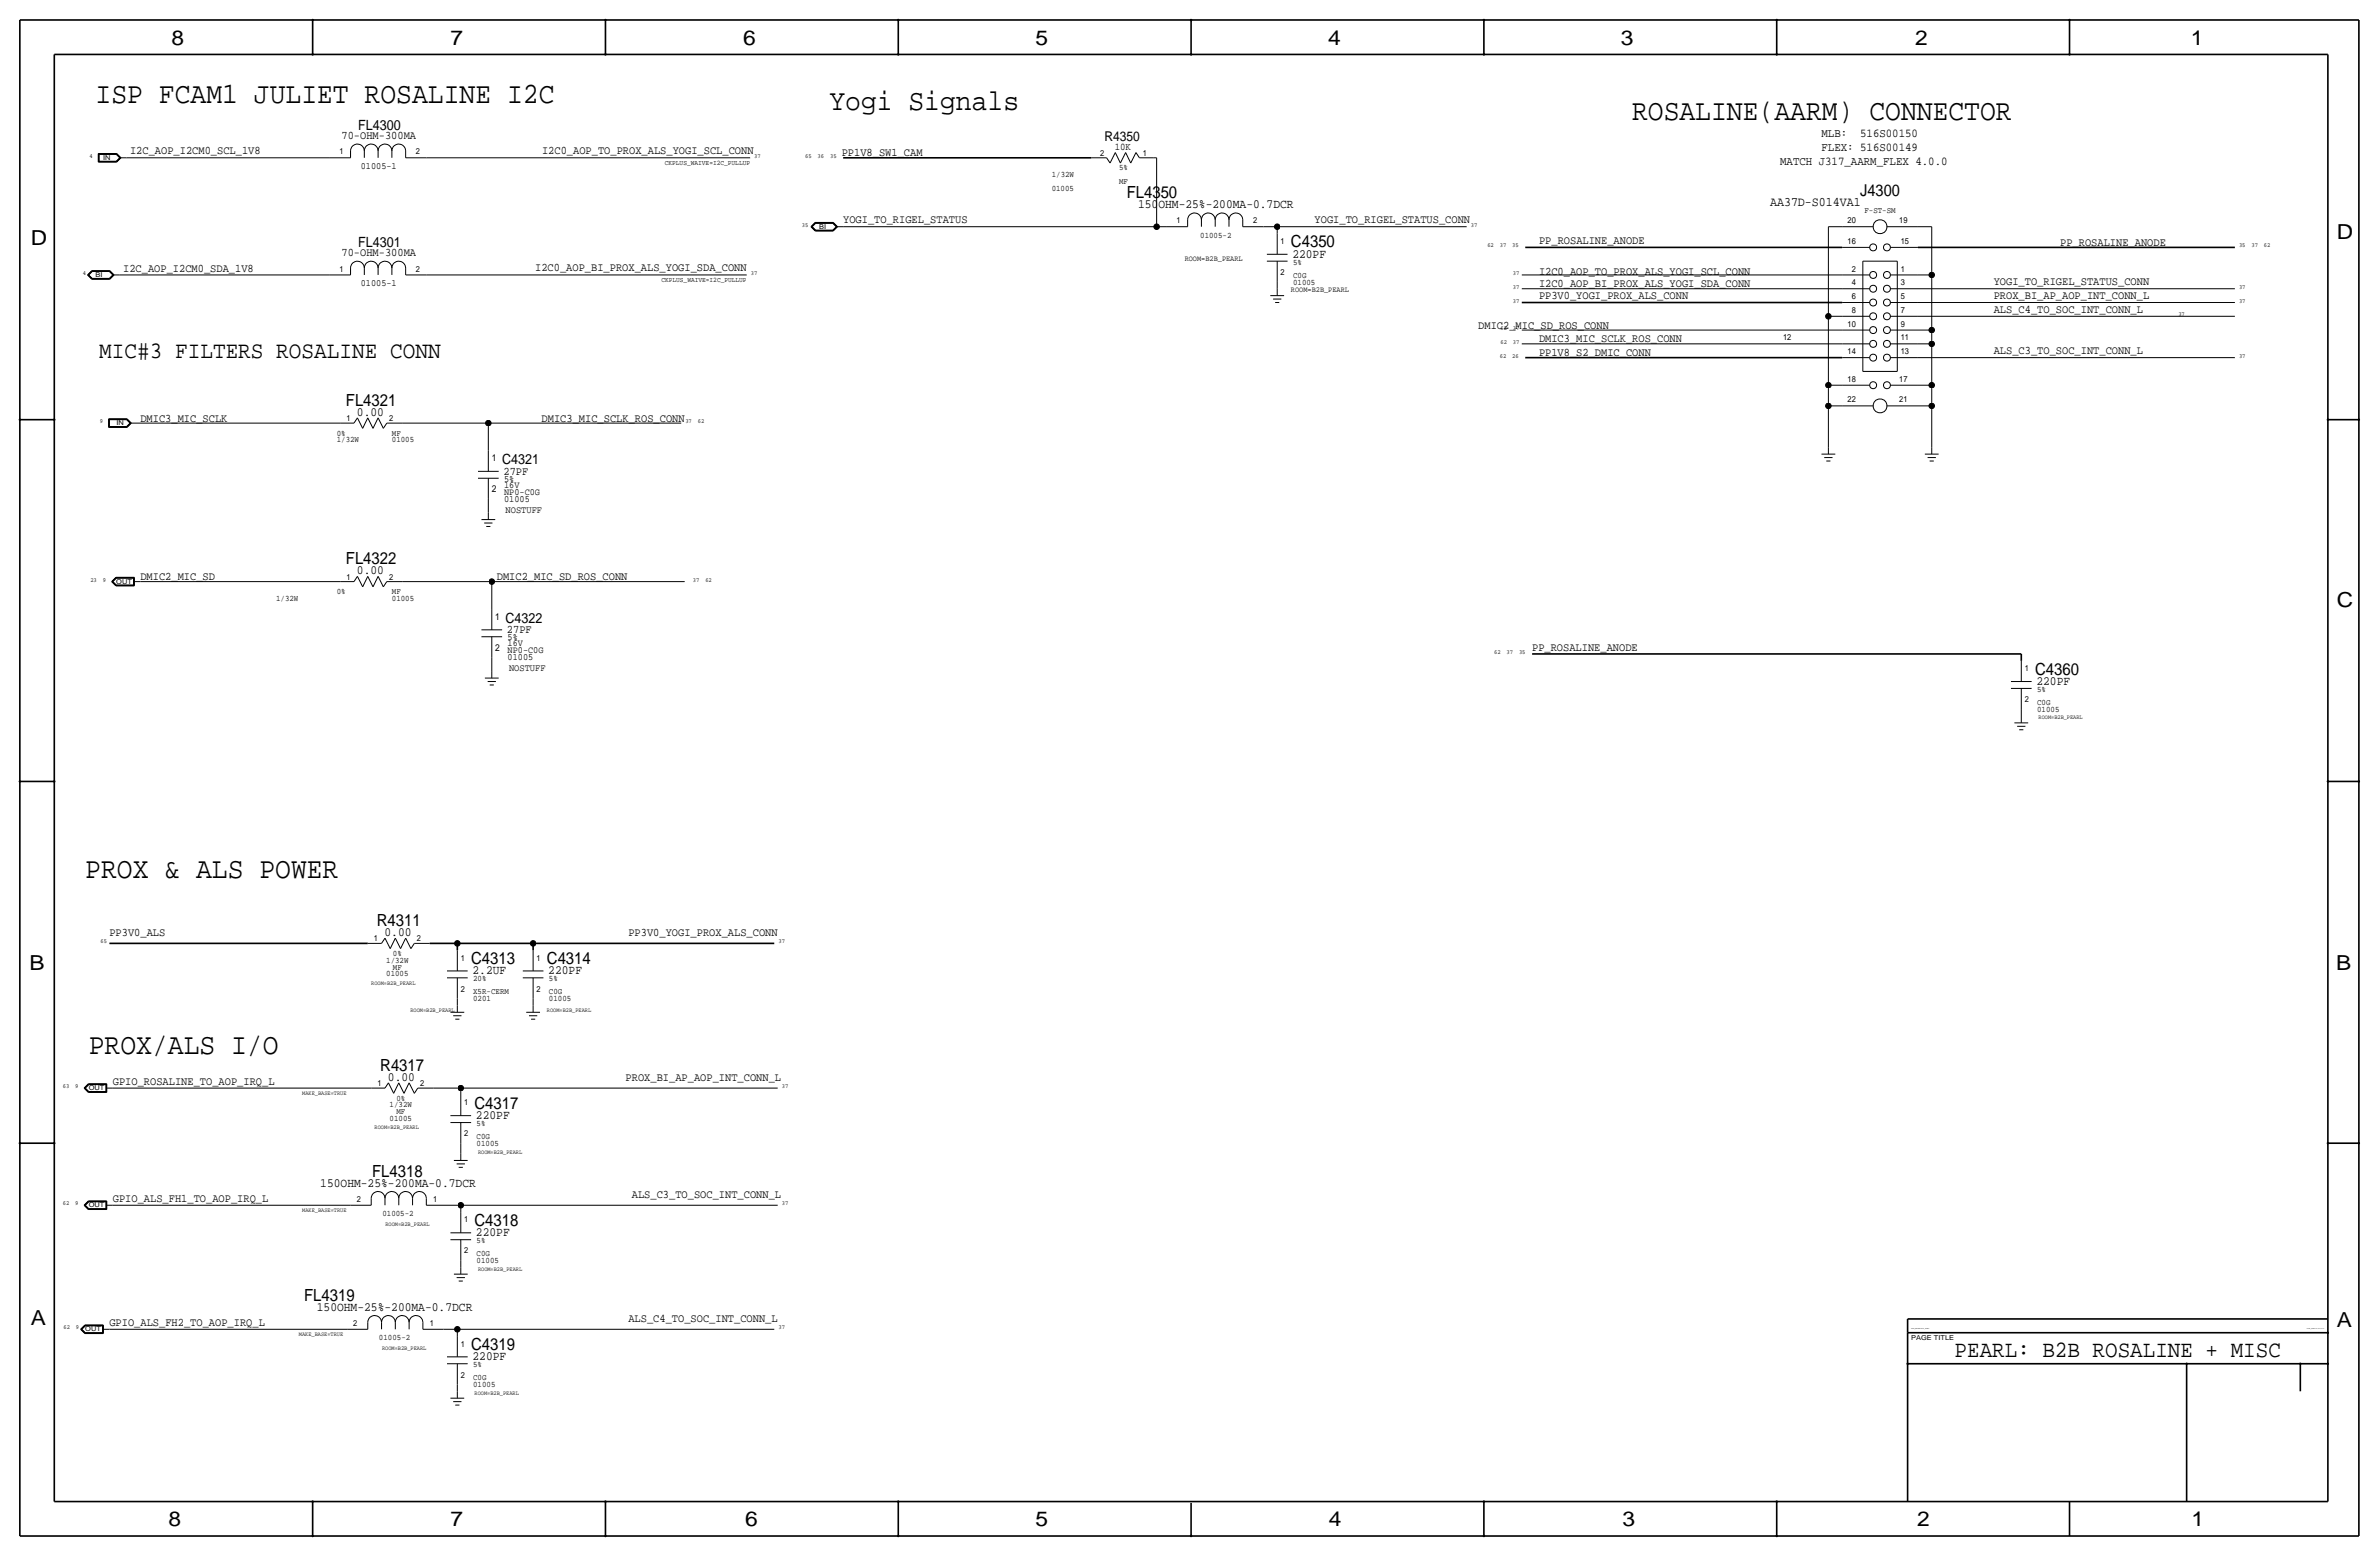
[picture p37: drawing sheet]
<svg xmlns="http://www.w3.org/2000/svg" width="877mm" height="574mm" viewBox="0 0 877 574" stroke-linecap="round" stroke-linejoin="round" font-family="sans-serif">
<defs><g id="words">
<g font-size="10.9">
<text x="35.3" y="37.8">ISP FCAM1 JULIET ROSALINE I2C</text>
<text x="305.8" y="40.4">Yogi Signals</text>
<text x="601.7" y="44.2">ROSALINE(AARM) CONNECTOR</text>
<text x="31.4" y="323.6">PROX &amp; ALS POWER</text>
<text x="32.7" y="388.4">PROX/ALS I/O</text>
</g>
<text font-size="8.7" x="36.5" y="131.8">MIC#3 FILTERS ROSALINE CONN</text>
<text font-size="8.6" x="720.6" y="500.1">PEARL: B2B ROSALINE + MISC</text>
<g font-size="7.6">
<text x="63.2" y="16.5">8</text>
<text x="166.1" y="16.5">7</text>
<text x="274" y="16.5">6</text>
<text x="381.7" y="16.5">5</text>
<text x="489.7" y="16.5">4</text>
<text x="597.6" y="16.5">3</text>
<text x="706.1" y="16.5">2</text>
<text x="807.7" y="16.5">1</text>
<text x="861.5" y="88.1">D</text>
<text x="11.4" y="90.4">D</text>
<text x="861.5" y="223.8">C</text>
<text x="10.8" y="357.6">B</text>
<text x="861.3" y="357.4">B</text>
<text x="11.3" y="488.4">A</text>
<text x="861.5" y="489.2">A</text>
<text x="62.2" y="562.6">8</text>
<text x="166" y="562.6">7</text>
<text x="274.8" y="562.6">6</text>
<text x="381.7" y="562.6">5</text>
<text x="489.9" y="562.6">4</text>
<text x="598.1" y="562.6">3</text>
<text x="706.8" y="562.6">2</text>
<text x="807.9" y="562.6">1</text>
</g>
<g font-size="6.2">
<text x="415.4" y="73.2">FL4350</text>
<text x="475.9" y="91.2">C4350</text>
<text x="127.5" y="149.6">FL4321</text>
<text x="127.5" y="208">FL4322</text>
<text x="750.3" y="248.7">C4360</text>
<text x="138.9" y="341.4">R4311</text>
<text x="173.7" y="355.3">C4313</text>
<text x="201.6" y="355.3">C4314</text>
<text x="140.2" y="394.7">R4317</text>
<text x="175" y="408.7">C4317</text>
<text x="137.2" y="433.8">FL4318</text>
<text x="175" y="451.9">C4318</text>
<text x="112.1" y="479.6">FL4319</text>
<text x="173.7" y="497.6">C4319</text>
</g>
<text font-size="6" x="685.8" y="72.1">J4300</text>
<g font-size="5.2">
<text x="132.1" y="47.8">FL4300</text>
<text x="132.1" y="90.9">FL4301</text>
<text x="185.1" y="171.2">C4321</text>
<text x="186.4" y="229.6">C4322</text>
</g>
<text font-size="5" x="407.2" y="51.8">R4350</text>
<text font-size="4.8" x="652.6" y="75.9">AA37D-S014VA1</text>
<g font-size="4.7">
<text x="419.6" y="76.7">150OHM-25%-200MA-0.7DCR</text>
<text x="476.5" y="95">220PF</text>
<text x="131.6" y="153.2">0.00</text>
<text x="131.6" y="211.6">0.00</text>
<text x="750.8" y="252.5">220PF</text>
<text x="141.8" y="344.9">0.00</text>
<text x="174.2" y="359.2">2.2UF</text>
<text x="202.1" y="359.2">220PF</text>
<text x="143" y="398.3">0.00</text>
<text x="175.5" y="412.5">220PF</text>
<text x="118.1" y="437.4">150OHM-25%-200MA-0.7DCR</text>
<text x="175.5" y="455.7">220PF</text>
<text x="116.8" y="483.1">150OHM-25%-200MA-0.7DCR</text>
<text x="174.2" y="501.4">220PF</text>
</g>
<g font-size="4.4">
<text x="671.5" y="50.5">MLB:</text>
<text x="685.8" y="50.5">516S00150</text>
<text x="671.5" y="55.6">FLEX: 516S00149</text>
<text x="656.3" y="60.7">MATCH J317_AARM_FLEX 4.0.0</text>
</g>
<g font-size="4.3">
<text x="125.9" y="51.3">70-OHM-300MA</text>
<text x="48" y="56.9">I2C_AOP_I2CM0_SCL_1V8</text>
<text x="199.9" y="56.9">I2C0_AOP_TO_PROX_ALS_YOGI_SCL_CONN</text>
<text x="310.3" y="57.7">PP1V8_SW1_CAM</text>
<text x="310.8" y="82.3">YOGI_TO_RIGEL_STATUS</text>
<text x="484.6" y="82.3">YOGI_TO_RIGEL_STATUS_CONN</text>
<text x="125.9" y="94.5">70-OHM-300MA</text>
<text x="567.4" y="90">PP_ROSALINE_ANODE</text>
<text x="759.5" y="90.7">PP_ROSALINE_ANODE</text>
<text x="45.4" y="100.1">I2C_AOP_I2CM0_SDA_1V8</text>
<text x="197.3" y="100.1">I2C0_AOP_BI_PROX_ALS_YOGI_SDA_CONN</text>
<text x="567.4" y="101.3">I2C0_AOP_TO_PROX_ALS_YOGI_SCL_CONN</text>
<text x="567.4" y="105.9">I2C0_AOP_BI_PROX_ALS_YOGI_SDA_CONN</text>
<text x="735" y="105.2">YOGI_TO_RIGEL_STATUS_CONN</text>
<text x="567.4" y="110.2">PP3V0_YOGI_PROX_ALS_CONN</text>
<text x="735" y="110.2">PROX_BI_AP_AOP_INT_CONN_L</text>
<text x="735" y="115.3">ALS_C4_TO_SOC_INT_CONN_L</text>
<text x="545" y="121.2">DMIC2_MIC_SD_ROS_CONN</text>
<text x="567.4" y="131.3">PP1V8_S2_DMIC_CONN</text>
<text x="567.4" y="126.2">DMIC3_MIC_SCLK_ROS_CONN</text>
<text x="735" y="130.6">ALS_C3_TO_SOC_INT_CONN_L</text>
<text x="51.8" y="155.4">DMIC3_MIC_SCLK</text>
<text x="199.7" y="155.4">DMIC3_MIC_SCLK_ROS_CONN</text>
<text x="185.6" y="175">27PF</text>
<text x="51.8" y="213.9">DMIC2_MIC_SD</text>
<text x="183.2" y="213.9">DMIC2_MIC_SD_ROS_CONN</text>
<text x="186.9" y="233.4">27PF</text>
<text x="564.8" y="239.9">PP_ROSALINE_ANODE</text>
<text x="40.3" y="345.2">PP3V0_ALS</text>
<text x="231.7" y="345.2">PP3V0_YOGI_PROX_ALS_CONN</text>
<text x="41.6" y="399.8">GPIO_ROSALINE_TO_AOP_IRQ_L</text>
<text x="230.7" y="398.5">PROX_BI_AP_AOP_INT_CONN_L</text>
<text x="41.6" y="443">GPIO_ALS_FH1_TO_AOP_IRQ_L</text>
<text x="232.9" y="441.7">ALS_C3_TO_SOC_INT_CONN_L</text>
<text x="40.3" y="488.7">GPIO_ALS_FH2_TO_AOP_IRQ_L</text>
<text x="231.7" y="487.4">ALS_C4_TO_SOC_INT_CONN_L</text>
</g>
<text font-size="3.8" x="411" y="55.4">10K</text>
<g font-size="3.6">
<text x="186.4" y="189">NOSTUFF</text>
<text x="187.7" y="247.4">NOSTUFF</text>
</g>
<g font-size="3.5">
<text x="133" y="62.2">01005-1</text>
<text x="133" y="105.4">01005-1</text>
<text x="181.3" y="169.9">1</text>
<text x="185.9" y="179.8">16V</text>
<text x="185.9" y="177.5">5%</text>
<text x="181.3" y="181.4">2</text>
<text x="185.9" y="182.4">NP0-C0G</text>
<text x="185.9" y="184.9">01005</text>
<text x="182.6" y="228.3">1</text>
<text x="182.6" y="239.8">2</text>
<text x="187.1" y="238.3">16V</text>
<text x="187.1" y="236">5%</text>
<text x="187.1" y="243.3">01005</text>
<text x="187.1" y="240.8">NP0-C0G</text>
</g>
<g font-size="3.1">
<text x="125.2" y="56.9">1</text>
<text x="153.4" y="56.9">2</text>
<text x="405.6" y="57.4">2</text>
<text x="421.3" y="57.4">1</text>
<text x="387.7" y="65.3">1/32W</text>
<text x="412.6" y="62.7">5%</text>
<text x="387.7" y="70.4">01005</text>
<text x="412.6" y="67.8">MF</text>
<text x="433.8" y="82.3">1</text>
<text x="462" y="82.3">2</text>
<text x="681.2" y="82.3">20</text>
<text x="687.3" y="78.5">F-ST-SM</text>
<text x="700.2" y="82.3">19</text>
<text x="442.5" y="87.6">01005-2</text>
<text x="472.1" y="89.9">1</text>
<text x="681.2" y="89.9">16</text>
<text x="700.7" y="89.9">15</text>
<text x="125.2" y="100.1">1</text>
<text x="153.4" y="100.1">2</text>
<text x="472.1" y="101.3">2</text>
<text x="476.7" y="97.5">5%</text>
<text x="682.7" y="100.1">2</text>
<text x="700.7" y="100.1">1</text>
<text x="476.7" y="104.9">01005</text>
<text x="476.7" y="102.4">C0G</text>
<text x="682.7" y="105.2">4</text>
<text x="700.7" y="105.2">3</text>
<text x="682.7" y="110.2">6</text>
<text x="700.7" y="110.2">5</text>
<text x="682.7" y="115.3">8</text>
<text x="700.7" y="115.3">7</text>
<text x="657.4" y="125.5">12</text>
<text x="681.2" y="120.4">10</text>
<text x="700.7" y="125.5">11</text>
<text x="700.7" y="120.4">9</text>
<text x="681.2" y="130.6">14</text>
<text x="700.7" y="130.6">13</text>
<text x="681.2" y="140.7">18</text>
<text x="700.2" y="140.7">17</text>
<text x="681.2" y="148.3">22</text>
<text x="700.2" y="148.3">21</text>
<text x="127.7" y="155.2">1</text>
<text x="143.5" y="155.2">2</text>
<text x="124.2" y="160.5">0%</text>
<text x="144.5" y="160.5">MF</text>
<text x="124.2" y="163.1">1/32W</text>
<text x="144.5" y="163.1">01005</text>
<text x="127.7" y="213.6">1</text>
<text x="143.5" y="213.6">2</text>
<text x="101.8" y="221.5">1/32W</text>
<text x="124.2" y="218.9">0%</text>
<text x="144.5" y="221.5">01005</text>
<text x="144.5" y="218.9">MF</text>
<text x="746.5" y="247.4">1</text>
<text x="751" y="255">5%</text>
<text x="746.5" y="258.8">2</text>
<text x="751" y="262.4">01005</text>
<text x="751" y="259.8">C0G</text>
<text x="137.9" y="347">1</text>
<text x="153.6" y="347">2</text>
<text x="144.9" y="352.3">0%</text>
<text x="142.4" y="354.8">1/32W</text>
<text x="142.4" y="359.9">01005</text>
<text x="144.9" y="357.4">MF</text>
<text x="169.9" y="354.1">1</text>
<text x="197.8" y="354.1">1</text>
<text x="169.9" y="365.5">2</text>
<text x="174.4" y="361.7">20%</text>
<text x="197.8" y="365.5">2</text>
<text x="202.4" y="361.7">5%</text>
<text x="174.4" y="369.1">0201</text>
<text x="174.4" y="366.5">X5R-CERM</text>
<text x="202.4" y="366.5">C0G</text>
<text x="202.4" y="369.1">01005</text>
<text x="139.1" y="400.3">1</text>
<text x="154.9" y="400.3">2</text>
<text x="146.1" y="405.6">0%</text>
<text x="171.1" y="407.4">1</text>
<text x="143.7" y="413.3">01005</text>
<text x="143.7" y="408.2">1/32W</text>
<text x="146.1" y="410.7">MF</text>
<text x="171.1" y="418.8">2</text>
<text x="175.7" y="415">5%</text>
<text x="175.7" y="419.9">C0G</text>
<text x="175.7" y="422.4">01005</text>
<text x="131.5" y="443">2</text>
<text x="159.7" y="443">1</text>
<text x="141" y="448.3">01005-2</text>
<text x="171.1" y="450.6">1</text>
<text x="175.7" y="458.2">5%</text>
<text x="171.1" y="462">2</text>
<text x="175.7" y="465.6">01005</text>
<text x="175.7" y="463">C0G</text>
<text x="130.2" y="488.7">2</text>
<text x="158.4" y="488.7">1</text>
<text x="139.7" y="494">01005-2</text>
<text x="169.9" y="496.3">1</text>
<text x="174.4" y="503.9">5%</text>
<text x="169.9" y="507.7">2</text>
<text x="174.4" y="508.8">C0G</text>
<text x="174.4" y="511.3">01005</text>
</g>
<g font-size="2.9">
<text x="436.8" y="96.3">ROOM=B2B_PEARL</text>
<text x="475.9" y="107.7">ROOM=B2B_PEARL</text>
</g>
<g font-size="2.6">
<text x="245.1" y="60.7">CKPLUS_WAIVE=I2C_PULLUP</text>
<text x="243.8" y="103.9">CKPLUS_WAIVE=I2C_PULLUP</text>
</g>
<g font-size="2.5">
<text x="38" y="58.9">IN</text>
<text x="302" y="84.3">BI</text>
<text x="35.3" y="102.1">BI</text>
<text x="42.9" y="156.7">IN</text>
<text x="42.9" y="215.1">OUT</text>
<text x="32.7" y="401.8">OUT</text>
<text x="32.7" y="445">OUT</text>
<text x="31.4" y="490.7">OUT</text>
<text x="704.5" y="493.8">PAGE TITLE</text>
</g>
<g font-size="2.3">
<text x="33" y="58.2">4</text>
<text x="278.1" y="58.2">37</text>
<text x="296.9" y="58.2">65</text>
<text x="301.4" y="58.2">36</text>
<text x="306" y="58.2">35</text>
<text x="295.7" y="83.6">35</text>
<text x="542.2" y="83.6">37</text>
<text x="548.3" y="91.2">62</text>
<text x="552.9" y="91.2">37</text>
<text x="557.5" y="91.2">35</text>
<text x="825.4" y="91.2">35</text>
<text x="830" y="91.2">37</text>
<text x="834.6" y="91.2">62</text>
<text x="30.5" y="101.3">4</text>
<text x="276.8" y="101.3">37</text>
<text x="557.7" y="101.3">37</text>
<text x="557.7" y="106.4">37</text>
<text x="825.5" y="106.4">37</text>
<text x="557.7" y="111.5">37</text>
<text x="825.5" y="111.5">37</text>
<text x="803.1" y="116.6">37</text>
<text x="553.2" y="121.7">62</text>
<text x="557.7" y="121.7">37</text>
<text x="552.9" y="131.8">62</text>
<text x="553.2" y="126.7">62</text>
<text x="557.5" y="131.8">26</text>
<text x="557.7" y="126.7">37</text>
<text x="825.5" y="131.8">37</text>
<text x="36.8" y="156">9</text>
<text x="252.7" y="156">37</text>
<text x="257.3" y="156">62</text>
<text x="33.3" y="214.4">23</text>
<text x="37.9" y="214.4">9</text>
<text x="255.5" y="214.4">37</text>
<text x="260" y="214.4">62</text>
<text x="550.9" y="241">62</text>
<text x="555.4" y="241">37</text>
<text x="560" y="241">35</text>
<text x="37" y="347.7">65</text>
<text x="287" y="347.7">37</text>
<text x="23.2" y="401.1">63</text>
<text x="27.7" y="401.1">9</text>
<text x="288.2" y="401.1">37</text>
<text x="23.2" y="444.2">62</text>
<text x="27.7" y="444.2">9</text>
<text x="288.2" y="444.2">37</text>
<text x="23.4" y="490">62</text>
<text x="28" y="490">9</text>
<text x="287" y="490">37</text>
</g>
<g font-size="2.2">
<text x="751.5" y="265.2">ROOM=B2B_PEARL</text>
<text x="136.9" y="363">ROOM=B2B_PEARL</text>
<text x="151.3" y="373.1">ROOM=B2B_PEARL</text>
<text x="201.6" y="373.1">ROOM=B2B_PEARL</text>
<text x="111.5" y="403.6">MAKE_BASE=TRUE</text>
<text x="138.1" y="416.3">ROOM=B2B_PEARL</text>
<text x="176.2" y="425.2">ROOM=B2B_PEARL</text>
<text x="111.5" y="446.8">MAKE_BASE=TRUE</text>
<text x="142.1" y="451.9">ROOM=B2B_PEARL</text>
<text x="176.2" y="468.4">ROOM=B2B_PEARL</text>
<text x="110.2" y="492.5">MAKE_BASE=TRUE</text>
<text x="140.8" y="497.6">ROOM=B2B_PEARL</text>
<text x="175" y="514.1">ROOM=B2B_PEARL</text>
</g>
<g font-size=".6">
<text x="704.6" y="490">SYNC_MASTER=D22_PEARL</text>
<text x="850.5" y="490">SYNC_DATE=03/29/2017</text>
</g>
</g></defs>
<g fill="none" stroke="#000" stroke-width=".6" stroke-linecap="butt">
<path d="M7.3 7.4v558.8zM7.3 7.4h862.3zM115.3 7.4v12.7zM223.2 7.4v12.7zM331.2 7.4v12.7zM439.1 7.4v12.7zM547.1 7.4v12.7zM655 7.4v12.7zM763 7.4v12.7zM869.6 7.4v558.8zM20 20.1v533.4zM20 20.1h838.2z"/>
<path d="M858.2 20.1v533.4zM310.8 58.2h91.5zM562.3 91.2h116.8zM707.1 91.2h116.8zM561 111.5h118.1zM562.3 131.8h116.8zM7.3 154.7h12.7zM858.2 154.7h11.4zM564.8 241h180.4zM745.2 241v2.6zM7.3 288h12.7zM858.2 288h11.4z"/>
<path d="M40.3 347.7h95.3zM158.4 347.7h10.2zM168.6 347.7h27.9zM168.6 347.7v2.6zM196.5 347.7v2.6zM196.5 347.7h88.9zM7.3 421.4h12.7zM858.2 421.4h11.4zM703.3 491.2h154.9zM703.3 486.2v5zM703.3 486.2h154.9zM703.3 491.2v62.3z"/>
<path d="M703.3 502.7h154.9zM806.1 502.7v50.8zM848.1 502.7v10.1zM20 553.5h838.2zM115.3 553.5v12.7zM223.2 553.5v12.7zM331.2 553.5v12.7zM439.1 554v12.2zM547.1 553.5v12.7zM655 553.5v12.7zM763 553.5v12.7zM7.3 566.2h862.3z"/>
</g>
<g fill="none" stroke="#000" stroke-width=".37">
<path d="M36.2 56.6v3.1zM36.2 59.7h6.8zM36.2 56.6h6.8zM36.3 56.7h6.7zM36.3 56.7v2.9zM36.3 59.6h6.7zM36.4 56.8h6.5zM36.4 56.8v2.7zM36.4 59.5h6.5zM36.5 56.9h6.4zM36.5 56.9v2.5zM36.5 59.4h6.4z"/>
<path d="M42.9 56.9l1.2 1.3zM42.9 59.4l1.2-1.2zM42.9 59.5l1.4-1.3zM42.9 56.8l1.4 1.4zM43 59.6l1.4-1.4zM43 56.7l1.4 1.5zM43 56.6l1.6 1.6zM43 59.7l1.6-1.5zM44.1 58.2h2.6zM46.7 58.2h74.9zM121.6 58.2h7.6zM129.2 55.6a2.54 2.54 0 0 1 2.6-2.5 2.54 2.54 0 0 1 2.5 2.5 2.54 2.54 0 0 1 2.6-2.5 2.54 2.54 0 0 1 2.5 2.5 2.54 2.54 0 0 1 2.5-2.5 2.54 2.54 0 0 1 2.6 2.5 2.54 2.54 0 0 1 2.5-2.5 2.54 2.54 0 0 1 2.6 2.5"/>
<path d="M129.2 55.6v2.6zM134.3 55.6v2.6zM139.4 55.6v2.6zM144.5 55.6v2.6zM149.6 55.6v2.6zM149.6 58.2h7.6zM157.2 58.2h119.4zM402.3 58.2h5.7zM408 58.2l1.2 1.9zM411.2 56.2l1.9 3.9zM411.2 56.2l-2 3.9zM415 56.2l1.9 3.9z"/>
<path d="M415 56.2l-1.9 3.9zM418.8 56.2l1.3 2zM418.8 56.2l-1.9 3.9zM420.1 58.2h5zM425.1 58.2h1.3zM426.4 58.2v25.4zM33.8 99.8h6.7zM33.9 99.9h6.5zM33.9 100h6.5zM40.4 100l1.4 1.3zM40.4 99.9l1.5 1.4zM40.5 99.8l1.6 1.5z"/>
<path d="M129.2 98.8a2.54 2.54 0 0 1 2.6-2.5 2.54 2.54 0 0 1 2.5 2.5 2.54 2.54 0 0 1 2.6-2.5 2.54 2.54 0 0 1 2.5 2.5 2.54 2.54 0 0 1 2.5-2.5 2.54 2.54 0 0 1 2.6 2.5 2.54 2.54 0 0 1 2.5-2.5 2.54 2.54 0 0 1 2.6 2.5M129.2 98.8v2.5zM134.3 98.8v2.5zM139.4 98.8v2.5zM144.5 98.8v2.5zM149.6 98.8v2.5zM299 83.6l1.5 1.5zM299 83.6l1.5-1.6zM299.1 83.6l1.5 1.4zM299.1 83.6l1.5-1.5zM299.3 83.6l1.3-1.4zM299.3 83.6l1.3 1.3z"/>
<path d="M299.4 83.6l1.3 1.2zM299.4 83.6l1.3-1.3zM300.5 85.1h6.7zM300.5 82h6.7zM300.6 85h6.5zM300.6 82.1h6.5zM300.6 82.2h6.5zM300.6 84.9h6.5zM300.7 84.8h6.3zM300.7 82.3h6.3zM307 82.3l1.3 1.3zM307 84.8l1.3-1.2z"/>
<path d="M307.1 84.9l1.4-1.3zM307.1 82.2l1.4 1.4zM307.1 82.1l1.5 1.5zM307.1 85l1.5-1.4zM307.2 82l1.6 1.6zM307.2 85.1l1.6-1.5zM308.3 83.6h2.5zM310.8 83.6h115.6zM426.4 83.6h3.8zM430.2 83.6h7.6zM437.8 81v2.6zM437.8 81a2.54 2.54 0 0 1 2.6-2.5 2.54 2.54 0 0 1 2.5 2.5 2.54 2.54 0 0 1 2.6-2.5 2.54 2.54 0 0 1 2.5 2.5 2.54 2.54 0 0 1 2.5-2.5 2.54 2.54 0 0 1 2.6 2.5 2.54 2.54 0 0 1 2.5-2.5 2.54 2.54 0 0 1 2.6 2.5"/>
<path d="M442.9 81v2.6zM448 81v2.6zM453.1 81v2.6zM458.2 83.6h7.6zM458.2 81v2.6zM465.8 83.6h5.1zM467.1 93.7h7.6zM467.1 96.3h7.6zM470.9 83.6h69.8zM470.9 83.6v2.5zM470.9 86.1v7.6zM470.9 96.3v7.6z"/>
<path d="M674.1 83.6h5zM674.1 83.6v33zM679.1 91.2h10.2zM679.1 83.6h11.5zM686.8 96.3h12.7zM686.8 96.3v40.6zM695.7 83.6h11.4zM696.9 91.2h10.2zM699.5 96.3v40.6zM707.1 83.6h5.1zM712.2 83.6v17.7zM32.3 101.3l1.5 1.6z"/>
<path d="M32.3 101.3l1.5-1.5zM32.4 101.3l1.5 1.5zM32.4 101.3l1.5-1.4zM32.6 101.3l1.3-1.3zM32.6 101.3l1.3 1.4zM32.7 101.3l1.3 1.3zM32.7 101.3l1.3-1.2zM33.8 102.9h6.7zM33.9 102.8h6.5zM33.9 102.7h6.5zM34 102.6h6.3zM34 100.1h6.3z"/>
<path d="M40.3 100.1l1.3 1.2zM40.3 102.6l1.3-1.3zM40.4 102.7l1.4-1.4zM40.4 102.8l1.5-1.5zM40.5 102.9l1.6-1.6zM41.6 101.3h2.5zM44.1 101.3h77.5zM121.6 101.3h7.6zM149.6 101.3h7.6zM157.2 101.3h118.1zM468.3 109h5.1zM469.3 110.2h3.1z"/>
<path d="M470.1 111.5h1.5zM470.9 103.9v2.5zM470.9 106.4v2.6zM561 101.3h118.1zM561 106.4h118.1zM674.1 116.6h5zM674.1 116.6v25.4zM679.1 116.6h10.2zM679.1 111.5h10.2zM679.1 106.4h10.2zM679.1 101.3h10.2zM696.9 111.5h10.2z"/>
<path d="M696.9 116.6h10.2zM696.9 106.4h10.2zM696.9 101.3h10.2zM707.1 101.3h5.1zM707.1 116.6h116.8zM707.1 106.4h116.8zM707.1 111.5h116.8zM712.2 101.3v20.4zM561 126.7h118.1zM561 121.7h118.1zM679.1 121.7h10.2zM679.1 131.8h10.2z"/>
<path d="M679.1 126.7h10.2zM686.8 136.9h12.7zM696.9 121.7h10.2zM696.9 126.7h10.2zM696.9 131.8h10.2zM707.1 121.7h5.1zM707.1 126.7h5.1zM707.1 131.8h116.8zM712.2 121.7v5zM712.2 126.7v15.3zM40 154.4v3.1zM40 157.5h6.8z"/>
<path d="M40 154.4h6.8zM40.1 154.5h6.7zM40.1 154.5v2.9zM40.1 157.4h6.7zM40.2 154.6h6.5zM40.2 154.6v2.7zM40.2 157.3h6.5zM40.3 154.7h6.4zM40.3 154.7v2.5zM40.3 157.2h6.4zM46.7 157.2l1.3-1.2zM46.7 154.7l1.3 1.3z"/>
<path d="M46.7 157.3l1.4-1.3zM46.7 154.6l1.4 1.4zM46.8 157.4l1.5-1.4zM46.8 154.5l1.5 1.5zM46.8 154.4l1.6 1.6zM46.8 157.5l1.6-1.5zM48 156h2.5zM50.5 156h74.9zM125.4 156h5.1zM131.8 154l-1.3 2zM131.8 154l1.9 3.9zM135.6 154l-1.9 3.9z"/>
<path d="M135.6 154l1.9 3.9zM139.4 154l1.9 3.9zM139.4 154l-1.9 3.9zM142.6 156l-1.3 1.9zM142.6 156h5.7zM148.3 156h31.7zM180 156h71.2zM180 156v10.1zM674.1 142v7.6zM674.1 149.6v15.2zM674.1 142h5zM674.1 149.6h5z"/>
<path d="M679.1 142h10.2zM679.1 149.6h11.5zM695.7 149.6h11.4zM696.9 142h10.2zM707.1 142h5.1zM707.1 149.6h5.1zM712.2 142v7.6zM712.2 149.6v15.2zM176.2 176.3h7.6zM176.2 173.7h7.6zM180 166.1v7.6zM180 176.3v7.6z"/>
<path d="M671.5 167.4h5.1zM672.5 168.7h3.1zM673.3 169.9h1.5zM674.1 164.8v2.6zM709.6 167.4h5.1zM710.6 168.7h3.1zM711.4 169.9h1.5zM712.2 164.8v2.6zM177.5 191.5h5.1zM178.5 192.8h3.1zM179.3 194.1h1.5zM180 183.9v5.1z"/>
<path d="M180 189v2.5zM41.1 214.4l1.6 1.5zM41.1 214.4l1.6-1.6zM41.3 214.4l1.5-1.5zM41.3 214.4l1.5 1.5zM41.5 214.4l1.3-1.4zM41.5 214.4l1.3 1.3zM41.6 214.4l1.3-1.3zM41.6 214.4l1.3 1.2zM42.7 215.9h6.8zM42.7 212.8h6.8zM42.8 215.9h6.6z"/>
<path d="M42.8 212.9h6.6zM42.8 213h6.5zM42.8 215.7h6.5zM42.9 215.6h6.3zM42.9 213.1h6.3zM49.2 214.4h2.6zM49.2 213.1v2.5zM49.3 213v2.7zM49.4 212.9v2.9zM49.5 212.8v3.2zM51.8 214.4h73.6zM125.4 214.4h5.1z"/>
<path d="M131.8 212.4l-1.3 2zM131.8 212.4l1.9 3.9zM135.6 212.4l-1.9 3.9zM135.6 212.4l1.9 3.9zM139.4 212.4l1.9 3.9zM139.4 212.4l-1.9 3.9zM142.6 214.4l-1.3 1.9zM142.6 214.4h5.7zM148.3 214.4h33zM181.3 214.4h71.1zM181.3 214.4v10.1zM177.5 232.2h7.6z"/>
<path d="M177.5 234.7h7.6zM181.3 224.5v7.7zM181.3 234.7v7.6zM178.8 249.9h5zM179.8 251.2h3zM180.5 252.5h1.6zM181.3 242.3v5.1zM181.3 247.4v2.5zM741.4 253.7h7.6zM741.4 251.2h7.6zM745.2 243.6v7.6zM745.2 253.7v7.7z"/>
<path d="M742.6 266.4h5.1zM743.7 267.7h3zM744.4 269h1.5zM745.2 261.4v2.5zM745.2 263.9v2.5zM135.6 347.7h5.1zM141.9 345.8l-1.2 1.9zM141.9 345.8l2 3.9zM145.7 345.8l2 3.9zM145.7 345.8l-1.8 3.9zM149.6 345.8l-1.9 3.9zM149.6 345.8l1.9 3.9z"/>
<path d="M152.8 347.7l-1.3 2zM152.8 347.7h5.6zM164.8 357.9h7.6zM168.6 350.3v7.6zM192.7 357.9h7.7zM196.5 350.3v7.6zM164.8 360.4h7.6zM166.1 373.1h5zM167.1 374.4h3zM167.8 375.7h1.6zM168.6 368v2.6zM168.6 370.6v2.5z"/>
<path d="M168.6 360.4v7.6zM192.7 360.4h7.7zM194 373.1h5.1zM195 374.4h3.1zM195.8 375.7h1.5zM196.5 368v2.6zM196.5 370.6v2.5zM196.5 360.4v7.6zM32.6 399.5h6.8zM32.6 399.6h6.7zM32.7 399.7l-1.4 1.4zM32.7 399.7h6.5z"/>
<path d="M32.7 399.8h6.4zM39.1 399.8v2.5zM39.2 399.7v2.7zM39.3 399.6v2.9zM39.4 399.5v3.1zM143.2 399.1l-1.3 2zM143.2 399.1l1.9 3.9zM147 399.1l-1.9 3.9zM147 399.1l1.9 3.9zM150.8 399.1l-1.9 3.9zM150.8 399.1l2 3.9zM31 401.1l1.6-1.6z"/>
<path d="M31 401.1l1.6 1.5zM31.1 401.1l1.5 1.4zM31.1 401.1l1.5-1.5zM31.3 401.1l1.4 1.3zM31.4 401.1l1.3 1.2zM31.4 401.1l1.3-1.3zM32.6 402.6h6.8zM32.6 402.5h6.7zM32.7 402.4h6.5zM32.7 402.3h6.4zM39.1 401.1h2.5zM41.6 401.1h95.3z"/>
<path d="M136.9 401.1h5zM154 401.1l-1.2 1.9zM154 401.1h5.7zM159.7 401.1h10.2zM166.1 411.2h7.6zM166.1 413.8h7.6zM169.9 401.1v2.5zM169.9 403.6v7.6zM169.9 413.8v7.6zM169.9 401.1h116.8zM167.3 427.7h5.1zM168.4 429h3z"/>
<path d="M169.1 430.3h1.5zM169.9 421.4v3.8zM169.9 425.2v2.5zM31 444.2l1.6-1.5zM31 444.2l1.6 1.6zM31.1 444.2l1.5 1.5zM31.1 444.2l1.5-1.4zM31.3 444.2l1.4 1.4zM31.4 444.2l1.3 1.3zM31.4 444.2l1.3-1.2zM32.6 445.8h6.8zM32.6 442.7h6.8z"/>
<path d="M32.6 445.7h6.7zM32.6 442.8h6.7zM32.7 442.9l-1.4 1.3zM32.7 442.9h6.5zM32.7 445.6h6.5zM32.7 443h6.4zM32.7 445.5h6.4zM39.1 444.2h2.5zM39.1 443v2.5zM39.2 442.9v2.7zM39.3 442.8v2.9zM39.4 442.7v3.1z"/>
<path d="M41.6 444.2h87.6zM129.2 444.2h7.7zM136.9 441.7a2.54 2.54 0 0 1 2.5-2.5 2.54 2.54 0 0 1 2.5 2.5 2.54 2.54 0 0 1 2.6-2.5 2.54 2.54 0 0 1 2.5 2.5 2.54 2.54 0 0 1 2.6-2.5 2.54 2.54 0 0 1 2.5 2.5 2.54 2.54 0 0 1 2.5-2.5 2.54 2.54 0 0 1 2.6 2.5M136.9 441.7v2.5zM141.9 441.7v2.5zM147 441.7v2.5zM152.1 441.7v2.5zM157.2 444.2h7.6zM157.2 441.7v2.5zM164.8 444.2h5.1zM166.1 454.4h7.6zM166.1 456.9h7.6z"/>
<path d="M169.9 444.2v2.6zM169.9 446.8v7.6zM169.9 456.9v7.7zM169.9 444.2h116.8zM167.3 469.6h5.1zM168.4 470.9h3zM169.1 472.2h1.5zM169.9 464.6v2.5zM169.9 467.1v2.5zM29.7 490l1.6-1.6zM29.7 490l1.6 1.5zM29.9 490l1.4-1.5z"/>
<path d="M29.9 490l1.4 1.4zM30 490l1.4 1.3zM30.2 490l1.2 1.2zM30.2 490l1.2-1.3zM31.3 491.5h6.8zM31.3 488.4h6.8zM31.3 491.4h6.7zM31.3 488.5h6.7zM31.4 488.6l-1.4 1.4zM31.4 488.6h6.5zM31.4 491.3h6.5zM31.4 491.2h6.4z"/>
<path d="M31.4 488.7h6.4zM37.8 490h2.5zM37.8 488.7v2.5zM37.9 488.6v2.7zM38 488.5v2.9zM38.1 488.4v3.1zM40.3 490h87.7zM128 490h7.6zM135.6 487.4a2.54 2.54 0 0 1 2.5-2.5 2.54 2.54 0 0 1 2.6 2.5 2.54 2.54 0 0 1 2.5-2.5 2.54 2.54 0 0 1 2.5 2.5 2.54 2.54 0 0 1 2.6-2.5 2.54 2.54 0 0 1 2.5 2.5 2.54 2.54 0 0 1 2.6-2.5 2.54 2.54 0 0 1 2.5 2.5M135.6 487.4v2.6zM140.7 487.4v2.6zM145.7 487.4v2.6z"/>
<path d="M150.8 487.4v2.6zM155.9 487.4v2.6zM155.9 490h7.6zM163.5 490h5.1zM168.6 490h116.8zM168.6 490v2.5zM168.6 492.5v7.6zM164.8 500.1h7.6zM164.8 502.7h7.6zM166.1 515.4h5zM167.1 516.6h3zM167.8 517.9h1.6z"/>
<path d="M168.6 510.3v2.5zM168.6 512.8v2.6zM168.6 502.7v7.6z"/>
<circle cx="690.6" cy="91.2" r="1.28"/>
<circle cx="693.1" cy="83.6" r="2.56"/>
<circle cx="695.7" cy="91.2" r="1.28"/>
<circle cx="690.6" cy="101.4" r="1.28"/>
<circle cx="690.6" cy="106.4" r="1.28"/>
<circle cx="690.6" cy="116.6" r="1.28"/>
<circle cx="690.6" cy="111.5" r="1.28"/>
<circle cx="695.7" cy="116.6" r="1.28"/>
<circle cx="695.7" cy="111.5" r="1.28"/>
<circle cx="695.7" cy="106.4" r="1.28"/>
<circle cx="695.7" cy="101.4" r="1.28"/>
<circle cx="690.6" cy="126.8" r="1.28"/>
<circle cx="690.6" cy="121.7" r="1.28"/>
<circle cx="690.6" cy="131.8" r="1.28"/>
<circle cx="695.7" cy="131.8" r="1.28"/>
<circle cx="695.7" cy="126.8" r="1.28"/>
<circle cx="695.7" cy="121.7" r="1.28"/>
<circle cx="690.6" cy="142" r="1.28"/>
<circle cx="693.1" cy="149.6" r="2.56"/>
<circle cx="695.7" cy="142" r="1.28"/>
</g>
<g fill="#000" stroke="#000" stroke-width=".37">
<path d="M115.1 7.2h.4v.3h-.4zM115.1 19.9h.4v.3h-.4zM223 7.2h.4v.3h-.4zM223 19.9h.4v.3h-.4zM331 19.9h.4v.3h-.4zM331 7.2h.4v.3h-.4zM438.9 7.2h.4v.3h-.4zM438.9 19.9h.4v.3h-.4zM546.9 7.2h.4v.3h-.4zM546.9 19.9h.4v.3h-.4zM654.8 19.9h.4v.3h-.4zM654.8 7.2h.4v.3h-.4z"/>
<path d="M762.8 19.9h.4v.3h-.4zM762.8 7.2h.4v.3h-.4zM7.1 154.5h.4v.4h-.4zM19.8 154.5h.4v.4h-.4zM858 154.5h.4v.4h-.4zM869.5 154.5h.3v.4h-.3zM7.1 287.9h.4v.3h-.4zM19.8 287.9h.4v.3h-.4zM858 287.9h.4v.3h-.4zM869.5 287.9h.3v.3h-.3zM7.1 421.2h.4v.4h-.4zM19.8 421.2h.4v.4h-.4z"/>
<path d="M858 421.2h.4v.4h-.4zM869.5 421.2h.3v.4h-.3zM858 491.1h.4v.3h-.4zM703.1 502.5h.4v.3h-.4zM806 502.5h.3v.3h-.3zM847.9 502.5h.3v.3h-.3zM858 502.5h.4v.3h-.4zM115.1 553.3h.4v.3h-.4zM223 553.3h.4v.3h-.4zM331 553.3h.4v.3h-.4zM546.9 553.3h.4v.3h-.4zM654.8 553.3h.4v.3h-.4z"/>
<path d="M115.1 566h.4v.3h-.4zM223 566h.4v.3h-.4zM331 566h.4v.3h-.4zM438.9 566h.4v.3h-.4zM546.9 566h.4v.3h-.4zM654.8 566h.4v.3h-.4z"/>
<circle cx="426.4" cy="83.6" r="1.02"/>
<circle cx="470.9" cy="83.6" r="1.02"/>
<circle cx="674.1" cy="116.6" r="1.02"/>
<circle cx="712.2" cy="101.3" r="1.02"/>
<circle cx="712.2" cy="121.7" r="1.02"/>
<circle cx="712.2" cy="126.7" r="1.02"/>
<circle cx="180" cy="156" r="1.02"/>
<circle cx="674.1" cy="142" r="1.02"/>
<circle cx="674.1" cy="149.6" r="1.02"/>
<circle cx="712.2" cy="142" r="1.02"/>
<circle cx="712.2" cy="149.6" r="1.02"/>
<circle cx="181.3" cy="214.4" r="1.02"/>
<circle cx="168.6" cy="347.7" r="1.02"/>
<circle cx="196.5" cy="347.7" r="1.02"/>
<circle cx="169.9" cy="401.1" r="1.02"/>
<circle cx="169.9" cy="444.2" r="1.02"/>
<circle cx="168.6" cy="490" r="1.02"/>
</g>
<use href="#words"/>
</svg>
